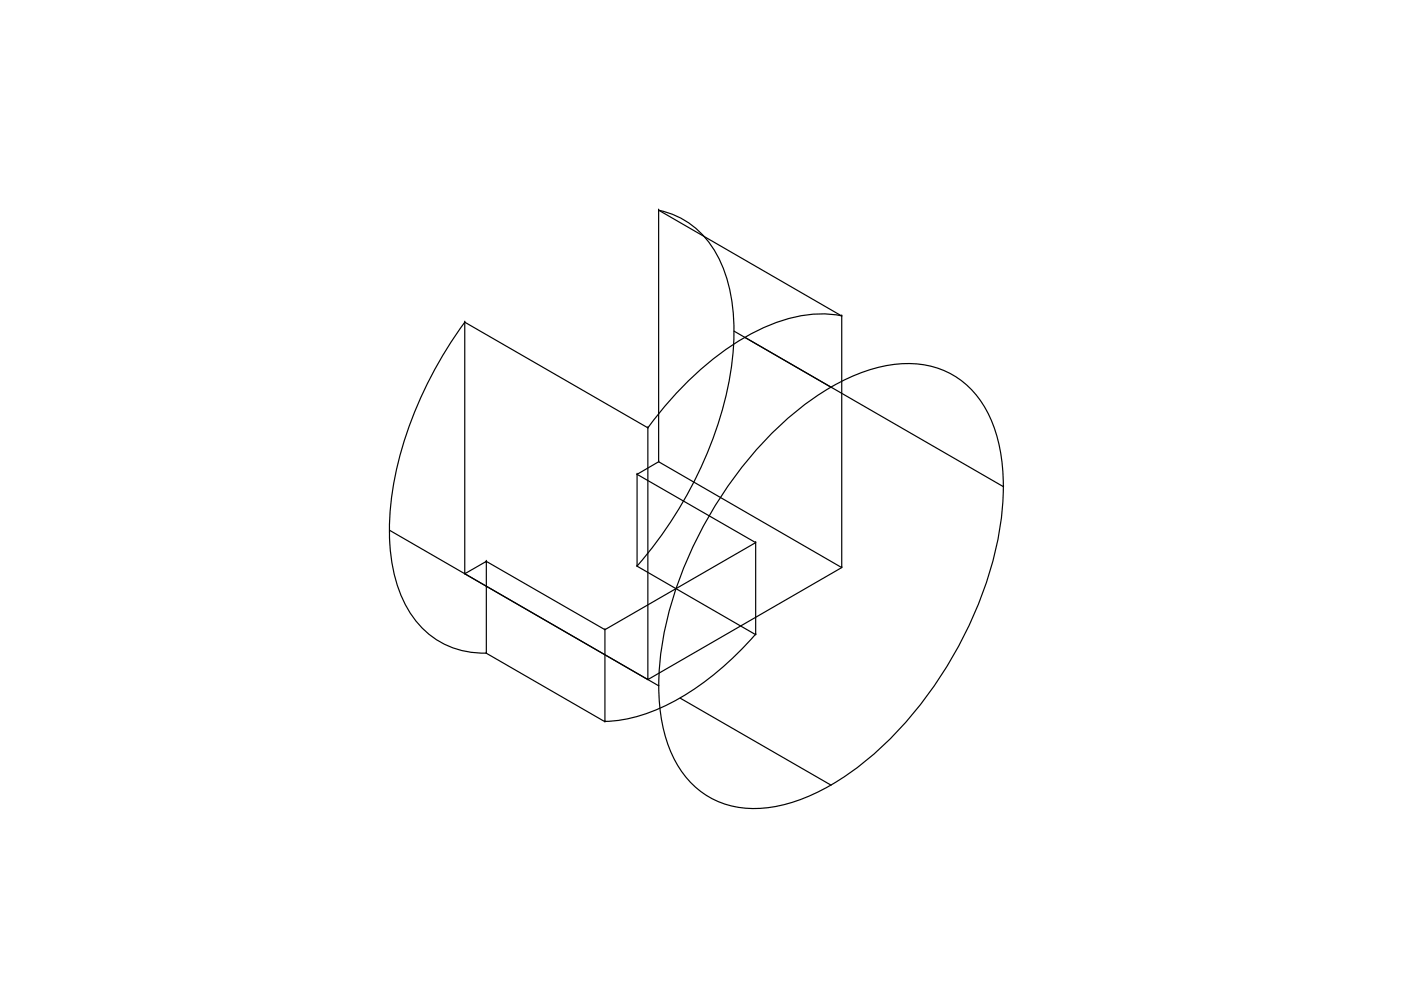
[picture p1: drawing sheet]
<svg xmlns="http://www.w3.org/2000/svg" width="297mm" height="210mm" viewBox="0 0 297 210" stroke-linecap="round" stroke-linejoin="round" font-family="sans-serif">
<!-- layer: 0 -->
<g fill="none" stroke="#000" stroke-width=".25">
<path d="M139.6 44.6a18.5 18.5 0 0 1 13.6 11.8 41.5 41.5 0 0 1 1.9 21.2 84.5 84.5 0 0 1-20 42.4M139.6 44.6v53.3l-4.5 2.7M139.6 44.6h.1M139.6 44.6l38.9 22.4M98.5 68.3h.1M98.5 68.3v53.4M98.5 68.3l38.9 22.4M98.5 68.3a82 82 0 0 0-15.7 38.9 38.9 38.9 0 0 0 2.7 20.1 18.4 18.4 0 0 0 17.6 11.2M155.6 70.2l57.2 33M178.5 67a28.5 28.5 0 0 0-18.6 3.5 67.5 67.5 0 0 0-22.5 20.2M178.5 67v53.3l-41.1 23.8M178.5 67h.1"/>
<path d="M137.4 90.7v53.4l-38.9-22.4M137.4 90.7h.1M139.6 97.9h.1M139.6 97.9l38.9 22.4M164.2 91.3a53.4 53.4 0 0 1 19.4-12.6 22.3 22.3 0 0 1 18.4 .8 21 21 0 0 1 9.4 13.2 50 50 0 0 1-.7 25.5 85.4 85.4 0 0 1-27.1 43.1 43.9 43.9 0 0 1-19.4 9.7 18.9 18.9 0 0 1-19.5-7.2 31.3 31.3 0 0 1-5-18.4 72.3 72.3 0 0 1 9.1-33.2 85.4 85.4 0 0 1 15.4-20.9zM82.6 112.4l57 33M103.1 119l25.2 14.5v19.5M103.1 119h.1M135.1 100.6l25.1 14.4v19.6M135.1 100.6h.1M135.1 100.6v19.4M160.2 115h.1"/>
<path d="M160.2 115l-31.9 18.5M212.8 103.2h.1M98.5 121.7l4.6-2.7v19.5M98.5 121.7h.1M103.1 138.5h.1M103.1 138.5l25.2 14.5M128.3 133.5h.1M135.1 120h.1M135.1 120l25.1 14.6M160.2 134.5a59.1 59.1 0 0 1-22 16.4 29.2 29.2 0 0 1-10 2.1M160.2 134.6h.1M178.5 120.3h.1"/>
<path d="M128.3 153h.1M137.4 144.1h.1M144.2 148l32 18.5"/>
</g>
</svg>
